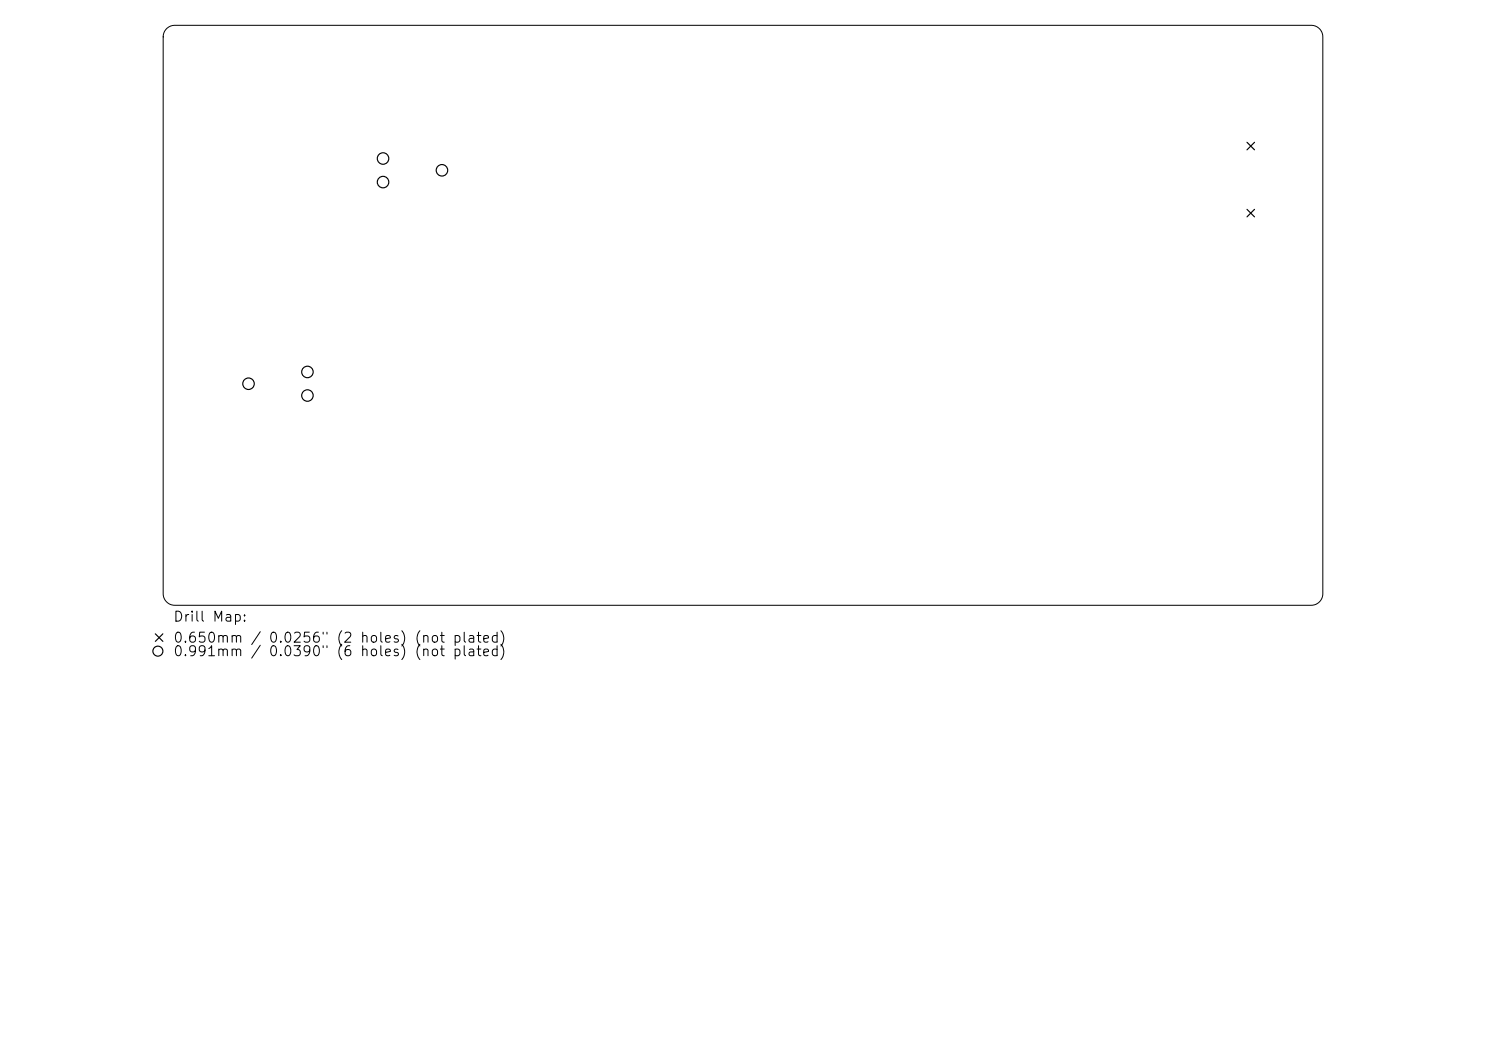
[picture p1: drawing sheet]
<svg xmlns="http://www.w3.org/2000/svg" width="297mm" height="210mm" viewBox="0 0 297 210" stroke-linecap="round" stroke-linejoin="round" font-family="sans-serif">
<defs><g id="words">
<g font-size="2">
<text x="34.5" y="124.7">Drill Map:</text>
<text x="34.5" y="128.9">0.650mm / 0.0256&quot; (2 holes) (not plated)</text>
<text x="34.5" y="131.6">0.991mm / 0.0390&quot; (6 holes) (not plated)</text>
</g>
</g></defs>
<path d="M33.3 5.7l.8-.5 .8-.1h227.2a2.32 2.32 0 0 1 2.3 2.3v111.2a2.32 2.32 0 0 1-2.3 2.3h-227.2a2.32 2.32 0 0 1-2.3-2.3v-111.2l.2-1z" fill="none" stroke="#000" stroke-width=".2"/>
<g fill="none" stroke="#000" stroke-width=".23">
<path d="M249.2 28.4l1.5 1.5M250.7 28.4l-1.5 1.5M249.2 41.8l1.5 1.5M250.7 41.8l-1.5 1.5M31 126.7l1.6 1.5M32.6 126.7l-1.6 1.5"/>
<circle cx="76.6" cy="31.7" r="1.15"/>
<circle cx="76.6" cy="36.4" r="1.15"/>
<circle cx="88.3" cy="34" r="1.15"/>
<circle cx="49.7" cy="76.7" r="1.15"/>
<circle cx="61.4" cy="74.3" r="1.15"/>
<circle cx="61.4" cy="79" r="1.15"/>
<circle cx="31.6" cy="130.1" r="1"/>
</g>
<use href="#words"/>
</svg>
